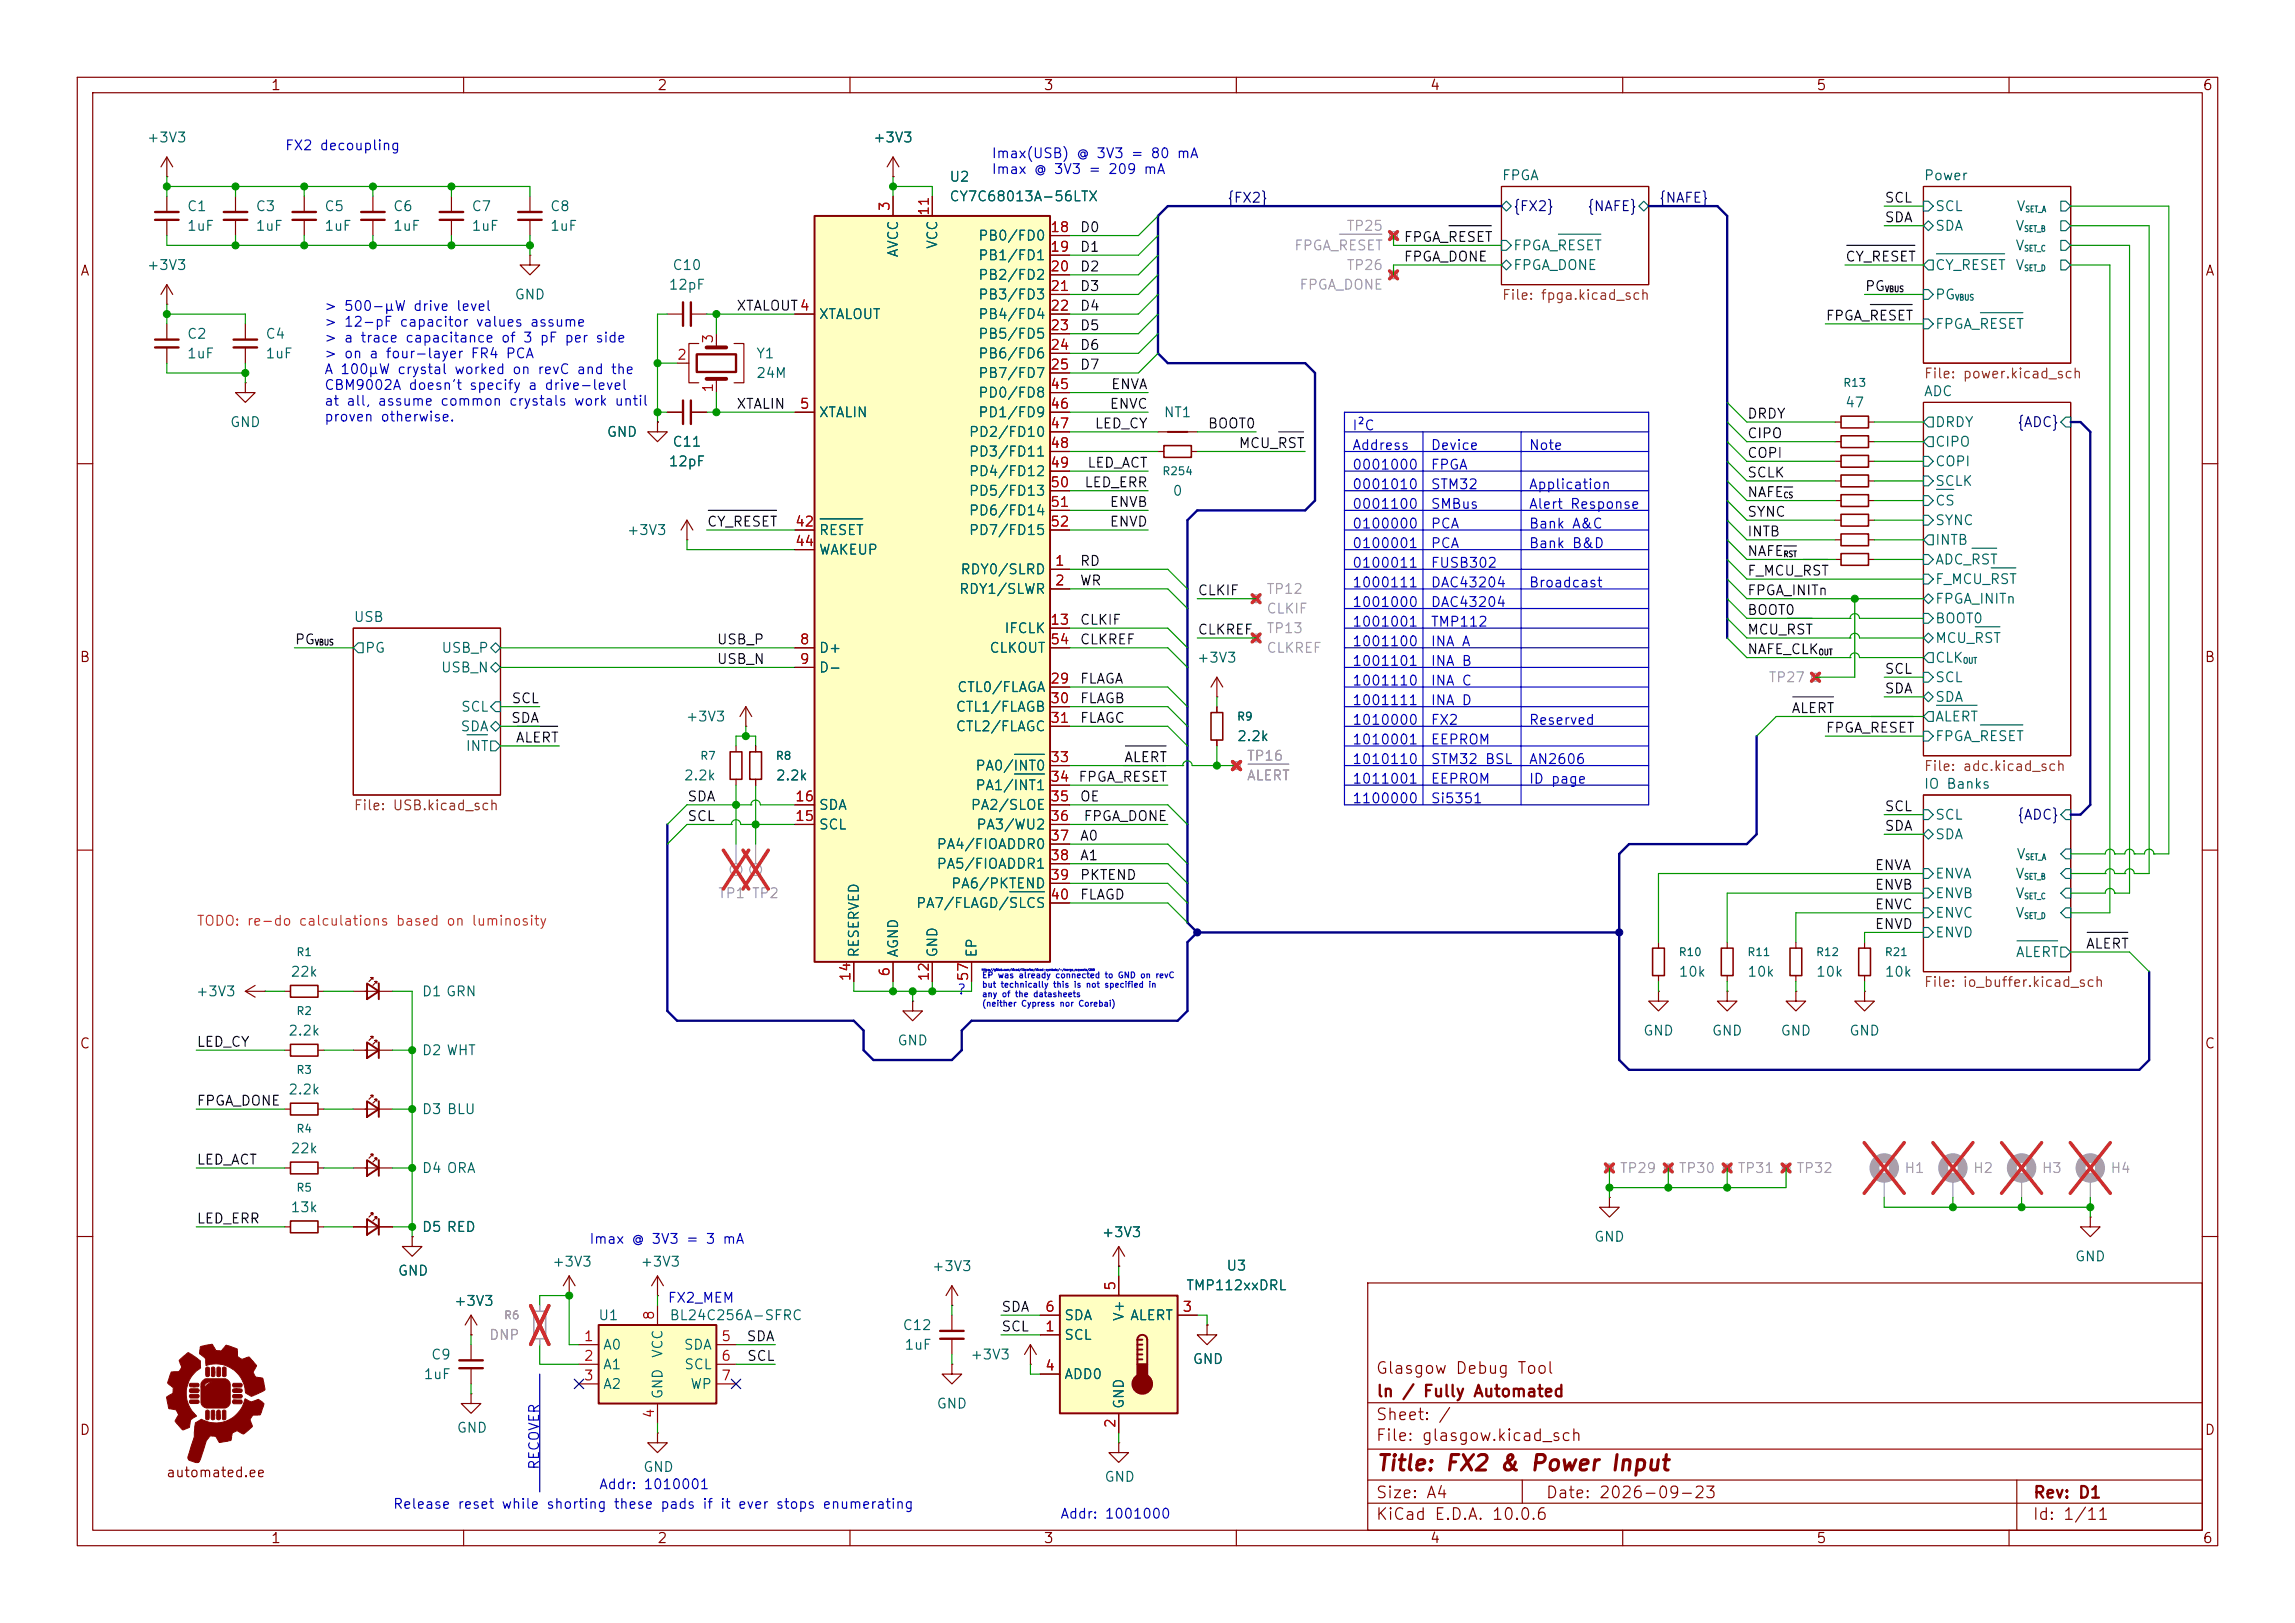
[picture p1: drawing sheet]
<svg xmlns="http://www.w3.org/2000/svg" width="297mm" height="210mm" viewBox="0 0 297 210" stroke-linecap="round" stroke-linejoin="round" font-family="sans-serif">
<defs><g id="words">
<text font-size="2" fill="#840000" x="178" y="190.8">Title: FX2 &amp; Power Input</text>
<g font-size="1.5" fill="#840000">
<text x="178" y="178.1">Glasgow Debug Tool</text>
<text x="178" y="184.1">Sheet: /</text>
<text x="178" y="181.1">ln / Fully Automated</text>
<text x="178" y="186.8">File: glasgow.kicad_sch</text>
<text x="178" y="197">KiCad E.D.A. 10.0.6</text>
<text x="178" y="194.2">Size: A4</text>
<text x="200" y="194.2">Date: 2026-09-23</text>
<text x="263" y="197">Id: 1/11</text>
<text x="263" y="194.2">Rev: D1</text>
</g>
<g font-size="1.3" fill="#840000">
<text x="35" y="12">1</text>
<text x="85" y="12">2</text>
<text x="135" y="12">3</text>
<text x="185" y="12">4</text>
<text x="235" y="12">5</text>
<text x="285" y="12">6</text>
<text x="10.3" y="36">A</text>
<text x="285.3" y="36">A</text>
<text x="10.2" y="86">B</text>
<text x="285.2" y="86">B</text>
<text x="10.2" y="136">C</text>
<text x="285.2" y="136">C</text>
<text x="10.2" y="186">D</text>
<text x="285.2" y="186">D</text>
<text x="21.4" y="191.5">automated.ee</text>
<text x="35" y="200">1</text>
<text x="85" y="200">2</text>
<text x="135" y="200">3</text>
<text x="185" y="200">4</text>
<text x="235" y="200">5</text>
<text x="285" y="200">6</text>
</g>
<g font-size="1.3" fill="#006464">
<text x="18.9" y="18.7">+3V3</text>
<text x="112.9" y="18.7">+3V3</text>
<text x="122.8" y="23.8">U2</text>
<text x="194.3" y="23.6">FPGA</text>
<text x="248.9" y="23.6">Power</text>
<text x="24.1" y="27.6">C1</text>
<text x="33" y="27.6">C3</text>
<text x="41.9" y="27.6">C5</text>
<text x="50.8" y="27.6">C6</text>
<text x="60.9" y="27.6">C7</text>
<text x="71.1" y="27.6">C8</text>
<text x="122.8" y="26.4">CY7C68013A-56LTX</text>
<text x="250.4" y="27.6">SCL</text>
<text x="260.9" y="27.6">V</text>
<text x="18.9" y="35.3">+3V3</text>
<text x="24.1" y="30.2">1uF</text>
<text x="33" y="30.2">1uF</text>
<text x="41.9" y="30.2">1uF</text>
<text x="50.8" y="30.2">1uF</text>
<text x="60.9" y="30.2">1uF</text>
<text x="71.1" y="30.2">1uF</text>
<text x="86.9" y="35.3">C10</text>
<text x="116.5" y="33.4" transform="rotate(-90 116.5 33.4)">AVCC</text>
<text x="121.6" y="32.3" transform="rotate(-90 121.6 32.3)">VCC</text>
<text x="126.5" y="31.4">PB0/FD0</text>
<text x="126.5" y="34">PB1/FD1</text>
<text x="195.7" y="35.3">FPGA_DONE</text>
<text x="195.7" y="32.7">FPGA_RESET</text>
<text x="250.4" y="30.2">SDA</text>
<text x="250.4" y="35.3">CY_RESET</text>
<text x="260.7" y="30.2">V</text>
<text x="260.7" y="32.7">V</text>
<text x="260.7" y="35.3">V</text>
<text x="66.5" y="39.1">GND</text>
<text x="86.5" y="37.8">12pF</text>
<text x="105.9" y="41.6">XTALOUT</text>
<text x="126.5" y="36.5">PB2/FD2</text>
<text x="126.5" y="39.1">PB3/FD3</text>
<text x="126.5" y="41.6">PB4/FD4</text>
<text x="250.4" y="39.1">PG</text>
<text x="24.1" y="44.1">C2</text>
<text x="24.1" y="46.7">1uF</text>
<text x="34.3" y="44.1">C4</text>
<text x="34.3" y="46.7">1uF</text>
<text x="97.8" y="46.7">Y1</text>
<text x="126.5" y="44.1">PB5/FD5</text>
<text x="126.5" y="46.7">PB6/FD6</text>
<text x="250.4" y="42.9">FPGA_RESET</text>
<text x="97.8" y="49.2">24M</text>
<text x="126.5" y="49.2">PB7/FD7</text>
<text x="126.5" y="51.8">PD0/FD8</text>
<text x="238.7" y="53">47</text>
<text x="248.9" y="51.6">ADC</text>
<text x="29.7" y="55.6">GND</text>
<text x="78.4" y="56.8">GND</text>
<text x="86.9" y="58.1">C11</text>
<text x="105.9" y="54.3">XTALIN</text>
<text x="125.3" y="56.8">PD2/FD10</text>
<text x="125.3" y="59.4">PD3/FD11</text>
<text x="126.5" y="54.3">PD1/FD9</text>
<text x="150.5" y="54.3">NT1</text>
<text x="250.4" y="55.6">DRDY</text>
<text x="250.4" y="58.1">CIPO</text>
<text x="86.5" y="60.7">12pF</text>
<text x="125.3" y="61.9">PD4/FD12</text>
<text x="125.3" y="64.5">PD5/FD13</text>
<text x="151.7" y="64.5">0</text>
<text x="250.4" y="63.2">SCLK</text>
<text x="250.4" y="65.7">CS</text>
<text x="250.4" y="60.7">COPI</text>
<text x="81" y="69.5">+3V3</text>
<text x="105.9" y="69.5">RESET</text>
<text x="125.3" y="67">PD6/FD14</text>
<text x="125.3" y="69.5">PD7/FD15</text>
<text x="250.4" y="68.3">SYNC</text>
<text x="250.4" y="70.8">INTB</text>
<text x="105.9" y="72.1">WAKEUP</text>
<text x="124" y="77.2">RDY1/SLWR</text>
<text x="124.2" y="74.6">RDY0/SLRD</text>
<text x="250.4" y="73.4">ADC_RST</text>
<text x="250.4" y="75.9">F_MCU_RST</text>
<text x="45.7" y="80.8">USB</text>
<text x="129.9" y="82.2">IFCLK</text>
<text x="250.4" y="81">BOOT0</text>
<text x="250.4" y="83.5">MCU_RST</text>
<text x="250.4" y="78.4">FPGA_INITn</text>
<text x="47.2" y="84.8">PG</text>
<text x="57" y="87.3">USB_N</text>
<text x="57" y="84.8">USB_P</text>
<text x="105.9" y="84.8">D+</text>
<text x="105.9" y="87.3">D-</text>
<text x="123.8" y="89.9">CTL0/FLAGA</text>
<text x="128" y="84.8">CLKOUT</text>
<text x="154.8" y="86.1">+3V3</text>
<text x="250.4" y="88.6">SCL</text>
<text x="250.4" y="86.1">CLK</text>
<text x="59.5" y="94.9">SDA</text>
<text x="59.6" y="92.4">SCL</text>
<text x="88.7" y="93.7">+3V3</text>
<text x="123.6" y="92.4">CTL1/FLAGB</text>
<text x="123.6" y="94.9">CTL2/FLAGC</text>
<text x="250.4" y="91.1">SDA</text>
<text x="250.4" y="93.7">ALERT</text>
<text x="60.2" y="97.5">INT</text>
<text x="88.4" y="101.3">2.2k</text>
<text x="100.3" y="101.3">2.2k</text>
<text x="126.1" y="100">PA0/INT0</text>
<text x="160" y="96.2">2.2k</text>
<text x="250.4" y="96.2">FPGA_RESET</text>
<text x="105.9" y="107.6">SCL</text>
<text x="105.9" y="105.1">SDA</text>
<text x="125.5" y="105.1">PA2/SLOE</text>
<text x="126.1" y="102.6">PA1/INT1</text>
<text x="126.3" y="107.6">PA3/WU2</text>
<text x="248.9" y="102.4">IO Banks</text>
<text x="250.4" y="106.4">SCL</text>
<text x="121.1" y="110.2">PA4/FIOADDR0</text>
<text x="121.1" y="112.7">PA5/FIOADDR1</text>
<text x="250.4" y="108.9">SDA</text>
<text x="250.4" y="114">ENVA</text>
<text x="260.7" y="114">V</text>
<text x="260.9" y="111.5">V</text>
<text x="118.5" y="117.8">PA7/FLAGD/SLCS</text>
<text x="123" y="115.3">PA6/PKTEND</text>
<text x="250.4" y="116.5">ENVB</text>
<text x="250.4" y="119.1">ENVC</text>
<text x="260.7" y="116.5">V</text>
<text x="260.7" y="119.1">V</text>
<text x="111.5" y="124" transform="rotate(-90 111.5 124)">RESERVED</text>
<text x="116.5" y="124" transform="rotate(-90 116.5 124)">AGND</text>
<text x="121.6" y="124" transform="rotate(-90 121.6 124)">GND</text>
<text x="126.7" y="124" transform="rotate(-90 126.7 124)">EP</text>
<text x="250.4" y="121.6">ENVD</text>
<text x="260.8" y="124.2">ALERT</text>
<text x="25.3" y="129.2">+3V3</text>
<text x="37.5" y="126.7">22k</text>
<text x="54.5" y="129.2">D1 GRN</text>
<text x="217.2" y="126.7">10k</text>
<text x="226" y="126.7">10k</text>
<text x="234.9" y="126.7">10k</text>
<text x="243.8" y="126.7">10k</text>
<text x="37.2" y="134.3">2.2k</text>
<text x="54.5" y="136.9">D2 WHT</text>
<text x="116" y="135.6">GND</text>
<text x="212.6" y="134.3">GND</text>
<text x="221.5" y="134.3">GND</text>
<text x="230.3" y="134.3">GND</text>
<text x="239.2" y="134.3">GND</text>
<text x="37.2" y="141.9">2.2k</text>
<text x="37.5" y="149.6">22k</text>
<text x="54.5" y="144.5">D3 BLU</text>
<text x="54.5" y="152.1">D4 ORA</text>
<text x="37.5" y="157.2">13k</text>
<text x="54.5" y="159.7">D5 RED</text>
<text x="142.5" y="160.4">+3V3</text>
<text x="206.2" y="161">GND</text>
<text x="51.4" y="165.4">GND</text>
<text x="71.4" y="164.2">+3V3</text>
<text x="82.8" y="164.2">+3V3</text>
<text x="120.5" y="164.8">+3V3</text>
<text x="153.4" y="167.3">TMP112xxDRL</text>
<text x="158.6" y="164.7">U3</text>
<text x="268.4" y="163.5">GND</text>
<text x="58.7" y="169.3">+3V3</text>
<text x="77.3" y="171.1">U1</text>
<text x="86.6" y="171.1">BL24C256A-SFRC</text>
<text x="116.7" y="172.4">C12</text>
<text x="137.6" y="173.7">SCL</text>
<text x="137.6" y="171.1">SDA</text>
<text x="145.7" y="171" transform="rotate(-90 145.7 171)">V+</text>
<text x="146.2" y="171.1">ALERT</text>
<text x="54.7" y="178.8">1uF</text>
<text x="55.7" y="176.2">C9</text>
<text x="78" y="175">A0</text>
<text x="78" y="177.5">A1</text>
<text x="86.1" y="175.8" transform="rotate(-90 86.1 175.8)">VCC</text>
<text x="88.4" y="175">SDA</text>
<text x="88.5" y="177.5">SCL</text>
<text x="117" y="175">1uF</text>
<text x="125.5" y="176.2">+3V3</text>
<text x="137.6" y="178.8">ADD0</text>
<text x="154.3" y="176.8">GND</text>
<text x="59" y="185.7">GND</text>
<text x="78" y="180">A2</text>
<text x="86.1" y="181.1" transform="rotate(-90 86.1 181.1)">GND</text>
<text x="89.3" y="180">WP</text>
<text x="121.1" y="182.6">GND</text>
<text x="145.7" y="182.4" transform="rotate(-90 145.7 182.4)">GND</text>
<text x="83.2" y="190.8">GND</text>
<text x="142.8" y="192">GND</text>
</g>
<g font-size="1.3" fill="#0000c2">
<text x="36.8" y="19.8">FX2 decoupling</text>
<text x="128.2" y="20.8">Imax(USB) @ 3V3 = 80 mA</text>
<text x="128.2" y="22.8">Imax @ 3V3 = 209 mA</text>
<text x="41.9" y="40.5">&gt; 500-µW drive level</text>
<text x="41.9" y="42.6">&gt; 12-pF capacitor values assume</text>
<text x="41.9" y="44.6">&gt; a trace capacitance of 3 pF per side</text>
<text x="41.9" y="46.7">&gt; on a four-layer FR4 PCA</text>
<text x="41.9" y="48.7">A 100µW crystal worked on revC and the</text>
<text x="41.9" y="50.8">CBM9002A doesn't specify a drive-level</text>
<text x="41.9" y="52.8">at all, assume common crystals work until</text>
<text x="41.9" y="54.9">proven otherwise.</text>
<text x="174.9" y="56">I²C</text>
<text x="174.9" y="58.5">Address</text>
<text x="185.1" y="58.5">Device</text>
<text x="197.8" y="58.5">Note</text>
<text x="174.9" y="61.1">0001000</text>
<text x="174.9" y="63.6">0001010</text>
<text x="185.1" y="61.1">FPGA</text>
<text x="185.1" y="63.6">STM32</text>
<text x="197.8" y="63.6">Application</text>
<text x="174.9" y="66.2">0001100</text>
<text x="174.9" y="68.7">0100000</text>
<text x="174.9" y="71.2">0100001</text>
<text x="185.1" y="66.2">SMBus</text>
<text x="185.1" y="68.7">PCA</text>
<text x="185.1" y="71.2">PCA</text>
<text x="197.8" y="66.2">Alert Response</text>
<text x="197.8" y="68.7">Bank A&amp;C</text>
<text x="197.8" y="71.2">Bank B&amp;D</text>
<text x="174.9" y="73.8">0100011</text>
<text x="174.9" y="76.3">1000111</text>
<text x="185.1" y="73.8">FUSB302</text>
<text x="185.1" y="76.3">DAC43204</text>
<text x="197.8" y="76.3">Broadcast</text>
<text x="174.9" y="78.9">1001000</text>
<text x="174.9" y="81.4">1001001</text>
<text x="174.9" y="83.9">1001100</text>
<text x="185.1" y="78.9">DAC43204</text>
<text x="185.1" y="81.4">TMP112</text>
<text x="185.1" y="83.9">INA A</text>
<text x="174.9" y="86.5">1001101</text>
<text x="174.9" y="89">1001110</text>
<text x="185.1" y="86.5">INA B</text>
<text x="185.1" y="89">INA C</text>
<text x="174.9" y="91.6">1001111</text>
<text x="174.9" y="94.1">1010000</text>
<text x="185.1" y="91.6">INA D</text>
<text x="185.1" y="94.1">FX2</text>
<text x="197.8" y="94.1">Reserved</text>
<text x="174.9" y="96.6">1010001</text>
<text x="174.9" y="99.2">1010110</text>
<text x="174.9" y="101.7">1011001</text>
<text x="185.1" y="96.6">EEPROM</text>
<text x="185.1" y="99.2">STM32 BSL</text>
<text x="185.1" y="101.7">EEPROM</text>
<text x="197.8" y="99.2">AN2606</text>
<text x="197.8" y="101.7">ID page</text>
<text x="174.9" y="104.3">1100000</text>
<text x="185.1" y="104.3">Si5351</text>
<text x="123.8" y="129">?</text>
<text x="76.2" y="161.3">Imax @ 3V3 = 3 mA</text>
<text x="86.3" y="168.9">FX2_MEM</text>
<text x="70.1" y="190.3" transform="rotate(-90 70.1 190.3)">RECOVER</text>
<text x="50.8" y="195.6">Release reset while shorting these pads if it ever stops enumerating</text>
<text x="77.4" y="193">Addr: 1010001</text>
<text x="137.1" y="196.8">Addr: 1001000</text>
</g>
<g font-size="1.3" fill="#a90000">
<text x="115.4" y="27.4" transform="rotate(-90 115.4 27.4)">3</text>
<text x="120.5" y="28" transform="rotate(-90 120.5 28)">11</text>
<text x="135.8" y="30.3">18</text>
<text x="135.8" y="32.9">19</text>
<text x="135.8" y="35.4">20</text>
<text x="103.4" y="40.5">4</text>
<text x="135.8" y="38">21</text>
<text x="135.8" y="40.5">22</text>
<text x="87.5" y="46.9">2</text>
<text x="92.6" y="44.5" transform="rotate(-90 92.6 44.5)">3</text>
<text x="135.8" y="43">23</text>
<text x="135.8" y="45.6">24</text>
<text x="92.6" y="50.9" transform="rotate(-90 92.6 50.9)">1</text>
<text x="103.4" y="53.2">5</text>
<text x="135.8" y="48.1">25</text>
<text x="135.8" y="50.7">45</text>
<text x="135.8" y="53.2">46</text>
<text x="135.8" y="55.7">47</text>
<text x="135.8" y="58.3">48</text>
<text x="135.8" y="60.8">49</text>
<text x="135.8" y="63.4">50</text>
<text x="135.8" y="65.9">51</text>
<text x="102.8" y="68.4">42</text>
<text x="102.8" y="71">44</text>
<text x="135.8" y="68.4">52</text>
<text x="136.4" y="73.5">1</text>
<text x="136.4" y="76.1">2</text>
<text x="103.4" y="83.7">8</text>
<text x="135.8" y="81.1">13</text>
<text x="135.8" y="83.7">54</text>
<text x="103.4" y="86.2">9</text>
<text x="135.8" y="88.8">29</text>
<text x="135.8" y="91.3">30</text>
<text x="135.8" y="93.8">31</text>
<text x="135.8" y="98.9">33</text>
<text x="135.8" y="101.5">34</text>
<text x="102.8" y="106.5">15</text>
<text x="102.8" y="104">16</text>
<text x="135.8" y="104">35</text>
<text x="135.8" y="106.5">36</text>
<text x="135.8" y="109.1">37</text>
<text x="135.8" y="111.6">38</text>
<text x="135.8" y="114.2">39</text>
<text x="135.8" y="116.7">40</text>
<text x="110.4" y="127.1" transform="rotate(-90 110.4 127.1)">14</text>
<text x="115.4" y="126.5" transform="rotate(-90 115.4 126.5)">6</text>
<text x="120.5" y="127.1" transform="rotate(-90 120.5 127.1)">12</text>
<text x="125.6" y="127.1" transform="rotate(-90 125.6 127.1)">57</text>
<text x="144.6" y="167.1" transform="rotate(-90 144.6 167.1)">5</text>
<text x="75.5" y="173.9">1</text>
<text x="85" y="170.9" transform="rotate(-90 85 170.9)">8</text>
<text x="93.2" y="173.9">5</text>
<text x="135.2" y="172.6">1</text>
<text x="135.2" y="170">6</text>
<text x="152.9" y="170">3</text>
<text x="75.5" y="176.4">2</text>
<text x="75.5" y="178.9">3</text>
<text x="93.2" y="176.4">6</text>
<text x="93.2" y="178.9">7</text>
<text x="135.2" y="177.7">4</text>
<text x="85" y="183.6" transform="rotate(-90 85 183.6)">4</text>
<text x="144.6" y="184.9" transform="rotate(-90 144.6 184.9)">2</text>
</g>
<g font-size="1.3" fill="#000084">
<text x="158.7" y="26.5">{FX2}</text>
<text x="195.7" y="27.6">{FX2}</text>
<text x="205.3" y="27.6">{NAFE}</text>
<text x="214.6" y="26.5">{NAFE}</text>
<text x="261" y="55.6">{ADC}</text>
<text x="261" y="106.4">{ADC}</text>
</g>
<g font-size="1.3" fill="#0f0f0f">
<text x="243.8" y="29.1">SDA</text>
<text x="243.8" y="26.5">SCL</text>
<text x="139.7" y="30.4">D0</text>
<text x="139.7" y="32.9">D1</text>
<text x="139.7" y="35.4">D2</text>
<text x="181.6" y="34.2">FPGA_DONE</text>
<text x="181.6" y="31.6">FPGA_RESET</text>
<text x="238.7" y="34.2">CY_RESET</text>
<text x="95.2" y="40.5">XTALOUT4</text>
<text x="139.7" y="40.5">D4</text>
<text x="139.7" y="38">D3</text>
<text x="236.2" y="41.8">FPGA_RESET</text>
<text x="241.3" y="38">PG</text>
<text x="139.7" y="45.6">D6</text>
<text x="139.7" y="43.1">D5</text>
<text x="95.2" y="53.2">XTALIN</text>
<text x="139.7" y="48.1">D7</text>
<text x="143.5" y="53.2">ENVC</text>
<text x="143.7" y="50.7">ENVA</text>
<text x="141.6" y="55.8">LED_CY</text>
<text x="156.2" y="55.8">BOOT0</text>
<text x="160.2" y="58.3">MCU_RST</text>
<text x="226" y="57">CIPO</text>
<text x="226" y="59.6">COPI</text>
<text x="226" y="54.5">DRDY</text>
<text x="140.3" y="63.4">LED_ERR</text>
<text x="140.6" y="60.8">LED_ACT</text>
<text x="143.5" y="65.9">ENVB</text>
<text x="226" y="62.1">SCLK</text>
<text x="226" y="64.6">NAFE</text>
<text x="91.4" y="68.5">CY_RESET</text>
<text x="143.5" y="68.5">ENVD</text>
<text x="226" y="69.7">INTB</text>
<text x="226" y="67.2">SYNC</text>
<text x="139.7" y="73.5">RD</text>
<text x="139.7" y="76.1">WR</text>
<text x="154.9" y="77.3">CLKIF</text>
<text x="226" y="77.3">FPGA_INITn</text>
<text x="226" y="74.8">F_MCU_RST</text>
<text x="226" y="72.3">NAFE</text>
<text x="38.1" y="83.7">PG</text>
<text x="92.7" y="83.7">USB_P</text>
<text x="139.7" y="83.7">CLKREF</text>
<text x="139.7" y="81.2">CLKIF</text>
<text x="154.9" y="82.4">CLKREF</text>
<text x="226" y="79.9">BOOT0</text>
<text x="226" y="82.4">MCU_RST</text>
<text x="92.7" y="86.2">USB_N</text>
<text x="139.7" y="88.8">FLAGA</text>
<text x="226" y="85">NAFE_CLK</text>
<text x="243.8" y="87.5">SCL</text>
<text x="66.1" y="93.9">SDA</text>
<text x="66.1" y="91.3">SCL</text>
<text x="139.7" y="93.9">FLAGC</text>
<text x="139.7" y="91.3">FLAGB</text>
<text x="231.8" y="92.6">ALERT</text>
<text x="236.2" y="95.1">FPGA_RESET</text>
<text x="243.8" y="90">SDA</text>
<text x="66.7" y="96.4">ALERT</text>
<text x="139.5" y="101.5">FPGA_RESET</text>
<text x="145.4" y="98.9">ALERT</text>
<text x="88.9" y="106.6">SCL</text>
<text x="88.9" y="104">SDA</text>
<text x="139.7" y="104">OE</text>
<text x="140.1" y="106.6">FPGA_DONE</text>
<text x="243.8" y="107.8">SDA</text>
<text x="243.8" y="105.3">SCL</text>
<text x="139.7" y="111.6">A1</text>
<text x="139.7" y="109.1">A0</text>
<text x="242.5" y="112.9">ENVA</text>
<text x="139.7" y="116.7">FLAGD</text>
<text x="139.7" y="114.2">PKTEND</text>
<text x="242.5" y="115.4">ENVB</text>
<text x="242.5" y="118">ENVC</text>
<text x="242.5" y="120.5">ENVD</text>
<text x="269.9" y="123.1">ALERT</text>
<text x="25.4" y="135.8">LED_CY</text>
<text x="25.4" y="143.4">FPGA_DONE</text>
<text x="25.4" y="151">LED_ACT</text>
<text x="25.4" y="158.6">LED_ERR</text>
<text x="96.5" y="173.9">SDA</text>
<text x="129.5" y="172.6">SCL</text>
<text x="129.5" y="170.1">SDA</text>
<text x="96.6" y="176.4">SCL</text>
</g>
<g font-size="1.3" fill="#989898">
<text x="167.4" y="32.7">FPGA_RESET</text>
<text x="174.2" y="35.3">TP26</text>
<text x="174.2" y="30.2">TP25</text>
<text x="168.1" y="37.8">FPGA_DONE</text>
<text x="163.8" y="77.2">TP12</text>
<text x="163.8" y="82.2">TP13</text>
<text x="163.8" y="79.7">CLKIF</text>
<text x="163.8" y="84.8">CLKREF</text>
<text x="228.8" y="88.6">TP27</text>
<text x="161.3" y="98.8">TP16</text>
<text x="161.3" y="101.3">ALERT</text>
<text x="92.8" y="116.5">TP1 TP2</text>
<text x="209.5" y="152.1">TP29</text>
<text x="217.2" y="152.1">TP30</text>
<text x="224.8" y="152.1">TP31</text>
<text x="232.4" y="152.1">TP32</text>
<text x="246.4" y="152.1">H1</text>
<text x="255.3" y="152.1">H2</text>
<text x="264.1" y="152.1">H3</text>
<text x="273" y="152.1">H4</text>
</g>
<g font-size="1.3" fill="#725600">
<text x="194.3" y="39.1">File: fpga.kicad_sch</text>
<text x="248.9" y="49.3">File: power.kicad_sch</text>
<text x="248.9" y="100.1">File: adc.kicad_sch</text>
<text x="45.7" y="105.2">File: USB.kicad_sch</text>
<text x="248.9" y="128">File: io_buffer.kicad_sch</text>
</g>
<text font-size="1.3" fill="#c60" x="25.4" y="120.1">TODO: re-do calculations based on luminosity</text>
<text font-size="1.3" fill="#a1a1a1" x="63.2" y="173.7">DNP</text>
<g font-size="1" fill="#006464">
<text x="238.5" y="50.3">R13</text>
<text x="150.3" y="61.7">R254</text>
<text x="160" y="93.5">R9</text>
<text x="90.5" y="98.6">R7</text>
<text x="100.3" y="98.6">R8</text>
<text x="38.3" y="124">R1</text>
<text x="217.2" y="124">R10</text>
<text x="226" y="124">R11</text>
<text x="234.9" y="124">R12</text>
<text x="243.8" y="124">R21</text>
<text x="38.3" y="131.6">R2</text>
<text x="38.3" y="139.2">R3</text>
<text x="38.3" y="146.8">R4</text>
<text x="38.3" y="154.4">R5</text>
</g>
<text font-size="1" fill="#989898" x="65.1" y="170.9">R6</text>
<g font-size=".8" fill="#006464">
<text x="262" y="27.6">SET_A</text>
<text x="261.9" y="30.2">SET_B</text>
<text x="261.9" y="32.7">SET_C</text>
<text x="261.9" y="35.3">SET_D</text>
<text x="253" y="39.1">VBUS</text>
<text x="254" y="86.1">OUT</text>
<text x="262" y="111.5">SET_A</text>
<text x="261.9" y="114">SET_B</text>
<text x="261.9" y="116.5">SET_C</text>
<text x="261.9" y="119.1">SET_D</text>
</g>
<g font-size=".8" fill="#0f0f0f">
<text x="243.9" y="38">VBUS</text>
<text x="230.8" y="64.7">CS</text>
<text x="230.8" y="72.3">RST</text>
<text x="40.7" y="83.7">VBUS</text>
<text x="235.3" y="85">OUT</text>
</g>
<g font-size=".8" fill="#0000c2">
<text x="127" y="126.8">EP was already connected to GND on revC</text>
<text x="127" y="128">but technically this is not specified in</text>
<text x="127" y="129.2">any of the datasheets</text>
<text x="127" y="130.4">(neither Cypress nor Corebai)</text>
</g>
<text font-size=".3" fill="#0000c2" x="127" y="125.7">https://gitlab.com/kicad/libraries/kicad-symbols/-/merge_requests/289</text>
</g></defs>
<g fill="none" stroke="#840000" stroke-width=".15">
<path d="M10 10h277v190h-277zM12 12h273v186h-273zM60 10v2M110 10v2M160 10v2M210 10v2M260 10v2M194.3 24.1h19.1v12.7h-19.1zM248.9 24.1h19.1v22.9h-19.1zM248.9 52.1h19.1v45.7h-19.1zM10 60h2M285 60h2"/>
<path d="M45.7 81.3h19.1v21.6h-19.1zM10 110h2M248.9 102.9h19.1v22.8h-19.1zM285 110h2M241.3 121.9v.8M241.3 126.2v.8M10 160h2M177 166h108v32h-108zM285 160h2M60 198v2M110 198v2M160 198v2"/>
<path d="M177 194.5h108M177 191.5h108M177 187.5h108M177 181.5h108M197 191.5v3M210 198v2M260 198v2M261 191.5v6.5"/>
</g>
<g fill="none" stroke="#006464" stroke-width=".15">
<path d="M194.3 31.1h.6l.7 .7-.7 .6h-.6zM194.3 26.7l.6-.7 .7 .7-.7 .6zM194.9 33.7l.7 .6-.7 .6-.6-.6zM201.7 30.3h5.5M212.1 26.7l.6-.7 .7 .7-.7 .6zM248.9 26h.7l.6 .7-.6 .6h-.7zM248.9 29.2l.7-.6 .6 .6-.6 .6zM248.9 37.5h.7l.6 .6-.6 .6h-.7zM249.6 33.7h.6v1.2h-.6l-.7-.6zM250.6 32.8h8.8M266.7 26h.6l.7 .7-.7 .6h-.6zM266.7 28.6h.6l.7 .6-.7 .6h-.6z"/>
<path d="M266.7 31.1h.6l.7 .7-.7 .6h-.6zM266.7 33.7h.6l.7 .6-.7 .6h-.6zM248.9 41.3h.7l.6 .6-.6 .6h-.7zM248.9 59.1h.7l.6 .6-.6 .6h-.7zM249.6 54h.6v1.2h-.6l-.7-.6zM249.6 56.5h.6v1.3h-.6l-.7-.6zM256.3 40.5h5.5M267.3 54h.7v1.2h-.7l-.6-.6zM248.9 66.7h.7l.6 .6-.6 .6h-.7zM248.9 61.6h.7l.6 .6-.6 .7h-.7zM248.9 64.1h.7l.6 .7-.6 .6h-.7zM248.9 71.8h.7l.6 .6-.6 .6h-.7z"/>
<path d="M248.9 79.4h.7l.6 .6-.6 .6h-.7zM248.9 77.5l.7-.7 .6 .7-.6 .6zM248.9 74.3h.7l.6 .6-.6 .7h-.7zM249.6 69.2h.6v1.3h-.6l-.7-.6zM250.6 63.3h2.2M255.2 70.9h3.2M257.7 73.5h3.2M46.4 83.2h.6v1.3h-.6l-.7-.7zM60.4 95.1h2.7M63.5 94l.6-.7 .7 .7-.7 .6zM63.5 86.4l.6-.7 .7 .7-.7 .6zM63.5 83.8l.6-.6 .7 .6-.7 .7z"/>
<path d="M63.5 95.9h.6l.7 .6-.7 .7h-.6zM64.1 90.8h.7v1.3h-.7l-.6-.7zM248.9 82.6l.7-.7 .6 .7-.6 .6zM248.9 87h.7l.6 .6-.6 .7h-.7zM248.9 94.6h.7l.6 .7-.6 .6h-.7zM249.6 89.5l.6 .7-.6 .6-.7-.6zM249.6 92.1h.6v1.2h-.6l-.7-.6zM249.6 84.5h.6v1.2h-.6l-.7-.6zM250.6 91.3h5.3M255.6 81.1h3.2M256.3 93.8h5.5M248.9 104.8h.7l.6 .6-.6 .6h-.7z"/>
<path d="M248.9 108l.7-.7 .6 .7-.6 .6zM248.9 112.4h.7l.6 .6-.6 .7h-.7zM248.9 114.9h.7l.6 .7-.6 .6h-.7zM248.9 117.5h.7l.6 .6-.6 .6h-.7zM267.3 104.8h.7v1.2h-.7l-.6-.6zM267.3 109.9h.7v1.2h-.7l-.6-.6zM267.3 112.4h.7v1.3h-.7l-.6-.7zM267.3 114.9h.7v1.3h-.7l-.6-.6zM267.3 117.5h.7v1.2h-.7l-.6-.6zM248.9 120h.7l.6 .7-.6 .6h-.7zM261 121.7h5.3M266.7 122.6h.6l.7 .6-.7 .6h-.6z"/>
</g>
<path d="M240.5 122.7h1.6v3.5h-1.6z" fill="none" stroke="#840000" stroke-width=".2"/>
<g fill="none" stroke="#a1a1a1" stroke-width=".15">
<path d="M231.1 151.1h.1M252.7 152.4v2.5"/>
<circle cx="231.1" cy="151.1" r=".51"/>
</g>
<path d="M230.6 150.6l1 1M231.6 150.6l-1 1M250.1 147.9l5.2 6.5M255.3 147.9l-5.2 6.5" fill="none" stroke="#e12e31" stroke-width=".46"/>
<circle cx="252.7" cy="151.1" r="1.27" fill="none" stroke="#a1a1a1" stroke-width="1.3"/>
<path d="M77.5 171.5h15.2v10.1h-15.2z" fill="#ffffc2"/>
<path d="M77.5 171.5h15.2v10.1h-15.2z" fill="none" stroke="#840000" stroke-width=".25"/>
<g fill="none" stroke="#840000" stroke-width=".15">
<path d="M21.6 22.9h.1M21.6 39.4h.1M21.6 20.3v2.6M21.6 25.4v2M21.6 28.4v2.1M21.6 36.8v2.6M21.6 20.3l-.8 1.3M21.6 20.3l.8 1.3M21.6 36.8l-.8 1.3M21.6 36.8l.8 1.3M30.5 25.4v2M30.5 28.4v2.1"/>
<path d="M68.6 33v1.3h1.2l-1.2 1.3-1.3-1.3h1.3M68.6 33h.1M21.6 41.9v2M21.6 45v2M31.7 49.5v1.3h1.3l-1.3 1.3-1.2-1.3h1.2M31.7 49.5h.1M31.7 41.9v2M31.7 45v2M85.1 54.6v1.3h1.3l-1.3 1.3-1.3-1.3h1.3M85.1 54.6h.1M86.4 53.3h2M87.6 47h1.6"/>
<path d="M89.4 53.3h2M90.4 44.5h-1.2v5h1.2M92.7 43.2v1.8M92.7 49v1.8M95 44.5h1.3v5h-1.3M237.5 57.2h.8M237.5 59.7h.8M241.8 57.2h.8M241.8 59.7h.8M88.9 69.9h.1M88.9 67.3l-.8 1.3M88.9 67.3l.8 1.3"/>
<path d="M88.9 67.3v2.6M237.5 72.4h.8M237.5 69.9h.8M237.5 67.3h.8M237.5 64.8h.8M237.5 62.2h.8M241.8 72.4h.8M241.8 69.9h.8M241.8 67.3h.8M241.8 64.8h.8M241.8 62.2h.8M97.8 96.5v.8"/>
<path d="M97.8 100.8v.8M118.1 129.5v1.3h1.3l-1.3 1.3-1.3-1.3h1.3M118.1 129.5h.1M214.6 128.3v1.2h-1.2l1.2 1.3 1.3-1.3h-1.3M214.6 128.3h.1M214.6 121.9v.8M214.6 126.2v.8M223.5 121.9v.8M223.5 126.2v.8M232.4 121.9v.8M232.4 126.2v.8M241.3 128.3v1.2h-1.3l1.3 1.3 1.3-1.3h-1.3"/>
<path d="M241.3 128.3h.1M208.3 154.9v1.3h1.2l-1.2 1.3-1.3-1.3h1.3M208.3 154.9h.1M73.7 167.6h.1M73.7 165.1l-.8 1.3M73.7 165.1l.7 1.3M73.7 165.1v2.5M74.9 174h2.6M74.9 176.5h2.6M74.9 179.1h2.6M85.1 167.6h.1M85.1 165.1v2.5"/>
<path d="M85.1 168.9v2.6M85.1 165.1l-.8 1.3M85.1 165.1l.8 1.3M92.7 174h2.5M92.7 176.5h2.5M92.7 179.1h2.5M123.2 168.9h.1M123.2 166.4v2.5M123.2 170.2v2M123.2 173.2v2.1M123.2 166.4l-.8 1.2M123.2 166.4l.8 1.2"/>
<path d="M85.1 185.4v1.3h1.3l-1.3 1.3-1.3-1.3h1.3M85.1 185.4h.1M85.1 181.6v2.6"/>
</g>
<path d="M238.3 56.4h3.5v1.5h-3.5zM238.3 58.9h3.5v1.6h-3.5zM238.3 71.6h3.5v1.6h-3.5zM238.3 69.1h3.5v1.5h-3.5zM238.3 66.5h3.5v1.6h-3.5zM238.3 64h3.5v1.5h-3.5zM238.3 61.5h3.5v1.5h-3.5zM97 97.3h1.6v3.5h-1.6zM213.9 122.7h1.5v3.5h-1.5zM222.8 122.7h1.5v3.5h-1.5zM231.6 122.7h1.6v3.5h-1.6z" fill="none" stroke="#840000" stroke-width=".2"/>
<circle cx="243.8" cy="151.1" r="1.27" fill="none" stroke="#a1a1a1" stroke-width="1.3"/>
<g fill="none" stroke="#a1a1a1" stroke-width=".15">
<path d="M234.9 87.6h.1M208.3 151.1h.1M215.9 151.1h.1M223.5 151.1h.1M243.8 152.4v2.5"/>
<circle cx="235" cy="87.6" r=".51"/>
<circle cx="208.3" cy="151.1" r=".51"/>
<circle cx="215.9" cy="151.1" r=".51"/>
<circle cx="223.5" cy="151.1" r=".51"/>
</g>
<path d="M234.4 87.1l1.1 1M235.5 87.1l-1.1 1M207.8 150.6l1 1M208.8 150.6l-1 1M215.4 150.6l1 1M216.4 150.6l-1 1M223 150.6l1 1M224 150.6l-1 1M241.2 147.9l5.2 6.5M246.4 147.9l-5.2 6.5" fill="none" stroke="#e12e31" stroke-width=".46"/>
<path d="M91.4 49h2.6M91.4 45h2.6" fill="none" stroke="#840000" stroke-width=".51"/>
<g fill="none" stroke="#840000" stroke-width=".3">
<path d="M20.1 27.4h3M20.1 28.4h3M29 27.4h3M29 28.4h3M20.1 43.9h3M20.1 45h3M30.2 43.9h3.1M30.2 45h3.1M88.4 51.8v3.1M89.4 51.8v3.1M90.2 45.8h5v2.3h-5zM121.7 172.2h3"/>
<path d="M121.7 173.2h3"/>
</g>
<path d="M137.2 167.6h15.2v15.3h-15.2z" fill="#ffffc2"/>
<path d="M137.2 167.6h15.2v15.3h-15.2zM147.2 173.4a.64 .64 0 0 1 .6-.7 .64 .64 0 0 1 .7 .7v3.1M147.2 173.4v3.1M147.2 173.4h.6M147.2 174h.6M147.2 174.6h.6M147.2 175.3h.6M147.2 175.9h.6" fill="none" stroke="#840000" stroke-width=".25"/>
<g fill="#840000" stroke="#840000" stroke-width=".25">
<path d="M147.2 176.5h1.3v1.9h-1.3z"/>
<circle cx="147.8" cy="179.1" r="1.27"/>
</g>
<g fill="none" stroke="#840000" stroke-width=".15">
<path d="M95.2 96.5v.8M96.5 94h.1M96.5 91.4l-.7 1.3M96.5 91.4l.8 1.3M96.5 91.4v2.6M95.2 100.8v.8M232.4 128.3v1.2h-1.3l1.3 1.3 1.3-1.3h-1.3M232.4 128.3h.1M123.2 176.5v1.3h1.3l-1.3 1.3-1.3-1.3h1.3M123.2 176.5h.1M133.3 176.5h.1M133.3 174l-.7 1.3"/>
<path d="M133.3 174l.8 1.3M133.3 174v2.5M134.6 172.7h2.6M134.6 170.2h2.6M134.6 177.8h2.6M144.8 163.8h.1M144.8 161.3v2.5M144.8 165.1v2.5M144.8 161.3l-.8 1.3M144.8 161.3l.7 1.3M152.4 170.2h2.5M156.2 171.5v1.2h1.3l-1.3 1.3-1.3-1.3h1.3"/>
<path d="M156.2 171.5h.1M144.8 186.7v1.3h1.2l-1.2 1.2-1.3-1.2h1.3M144.8 186.7h.1M144.8 182.9v2.5"/>
</g>
<path d="M94.5 97.3h1.5v3.5h-1.5z" fill="none" stroke="#840000" stroke-width=".2"/>
<path d="M105.4 27.9h30.5v96.6h-30.5z" fill="#ffffc2"/>
<path d="M105.4 27.9h30.5v96.6h-30.5zM151.1 55.9h2.6M47.5 127.3l1.5 1-1.5 1zM47.5 134.9l1.5 1-1.5 1zM49 127.3v2M49 134.9v2M47.5 150.1l1.5 1-1.5 1zM47.5 142.5l1.5 1-1.5 1zM47.5 157.7l1.5 1.1-1.5 1zM49 142.5v2M49 150.1v2M49 157.7v2.1" fill="none" stroke="#840000" stroke-width=".25"/>
<g fill="none" stroke="#840000" stroke-width=".15">
<path d="M39.4 25.4v2M39.4 28.4v2.1M48.3 25.4v2M48.3 28.4v2.1M58.4 25.4v2M58.4 28.4v2.1M68.6 25.4v2M68.6 28.4v2.1M115.6 22.9h.1M115.6 20.3v2.6M115.6 25.4v2.5M115.6 20.3l-.8 1.3"/>
<path d="M115.6 20.3l.7 1.3M120.6 25.4v2.5M135.9 30.5h2.5M135.9 33h2.5M135.9 35.6h2.5M135.9 38.1h2.5M85.1 54.6h.1M86.4 40.6h2M86.4 53.3h2M89.4 40.6h2M89.4 53.3h2M102.9 40.6h2.5"/>
<path d="M102.9 53.3h2.5M135.9 40.6h2.5M135.9 53.3h2.5M135.9 43.2h2.5M135.9 45.7h2.5M135.9 48.3h2.5M135.9 50.8h2.5M135.9 55.9h2.5M135.9 58.4h2.5M149.9 55.9h5M149.9 58.4h.7M154.2 58.4h.7"/>
<path d="M237.5 54.6h.8M241.8 54.6h.8M102.9 68.6h2.5M102.9 71.1h2.5M135.9 73.7h2.5M135.9 76.2h2.5M135.9 68.6h2.5M135.9 61h2.5M135.9 63.5h2.5M135.9 66h2.5M97.8 96.5v.8M102.9 83.8h2.5"/>
<path d="M102.9 86.4h2.5M135.9 83.8h2.5M135.9 81.3h2.5M135.9 88.9h2.5M135.9 91.4h2.5M135.9 94h2.5M135.9 99.1h2.5M157.5 90.2h.1M157.5 87.6l-.8 1.3M157.5 87.6l.7 1.3M157.5 87.6v2.6M157.5 91.4v.8"/>
<path d="M157.5 95.8v.7M97.8 100.8v.8M102.9 106.7h2.5M102.9 104.1h2.5M135.9 106.7h2.5M135.9 104.1h2.5M135.9 101.6h2.5M135.9 109.2h2.5M135.9 111.8h2.5M135.9 114.3h2.5M135.9 116.8h2.5M31.7 128.3h2.6"/>
<path d="M31.7 128.3l1.3 .7M33 127.5l-1.3 .8M34.3 128.3h.1M36.8 128.3h.8M36.8 135.9h.8M41.1 128.3h.8M41.1 135.9h.8M45.7 128.3h5.1M45.7 135.9h5.1M48.3 126.7v-.2h-.3h.3l-.5 .5M48.3 134.4v-.3h-.3h.3l-.5 .5M48.8 127.3v-.3h-.3h.3l-.5 .5"/>
<path d="M48.8 134.9v-.3h-.3h.3l-.5 .5M110.5 124.5v2.5M115.6 124.5v2.5M120.6 124.5v2.5M125.7 124.5v2.5M223.5 128.3v1.2h-1.3l1.3 1.3 1.3-1.3h-1.3M223.5 128.3h.1M36.8 151.1h.8M36.8 158.8h.8M36.8 143.5h.8M41.1 151.1h.8M41.1 158.8h.8"/>
<path d="M41.1 143.5h.8M45.7 151.1h5.1M45.7 158.8h5.1M45.7 143.5h5.1M48.3 149.6v-.2h-.3h.3l-.5 .5M48.3 142v-.3h-.3h.3l-.5 .5M48.3 157.2v-.2h-.3h.3l-.5 .5M48.8 150.1v-.2h-.3h.3l-.5 .5M48.8 142.5v-.3h-.3h.3l-.5 .5M48.8 157.7v-.2h-.3h.3l-.5 .5M270.5 157.5v1.3h1.3l-1.3 1.2-1.3-1.2h1.3M270.5 157.5h.1"/>
<path d="M53.3 160v1.3h1.3l-1.3 1.3-1.2-1.3h1.2M53.3 160h.1M61 172.7h.1M61 170.2v2.5M61 174v2M61 177v2.1M61 170.2l-.8 1.3M61 170.2l.7 1.3M134.6 172.7h2.6M134.6 170.2h2.6M134.6 177.8h2.6M144.8 163.8h.1"/>
<path d="M144.8 165.1v2.5M152.4 170.2h2.5M156.2 171.5h.1M61 180.3v1.3h1.2l-1.2 1.3-1.3-1.3h1.3M61 180.3h.1M144.8 182.9v2.5"/>
</g>
<path d="M106.1 67.1h5.5M131.3 97.6h3.9M130.7 115.4h4.5M131.3 100.2h3.9" fill="none" stroke="#006464" stroke-width=".15"/>
<g fill="none" stroke="#a1a1a1" stroke-width=".15">
<path d="M180.3 35.6h.1M180.3 30.5h.1M162.6 77.5h.1M160 99.1h.1M162.6 82.6h.1M95.2 109.2v2.6M97.8 109.2v2.6M261.6 152.4v2.5M270.5 152.4v2.5M69.8 168.9v.8M69.8 173.2v.8"/>
<circle cx="180.3" cy="30.5" r=".51"/>
<circle cx="180.3" cy="35.6" r=".51"/>
<circle cx="162.6" cy="77.5" r=".51"/>
<circle cx="160" cy="99.1" r=".51"/>
<circle cx="162.6" cy="82.6" r=".51"/>
<circle cx="95.2" cy="112.5" r=".76"/>
<circle cx="97.8" cy="112.5" r=".76"/>
</g>
<g fill="none" stroke="#e12e31" stroke-width=".46">
<path d="M179.8 35.1l1 1M179.8 30l1 1M180.8 35.1l-1 1M180.8 30l-1 1M162.1 77l1 1M163.1 77l-1 1M159.5 98.6l1 1M160.5 98.6l-1 1M162.1 82l1 1.1M163.1 82l-1 1.1M93.6 110l3.3 5M96.2 110l3.2 5"/>
<path d="M96.9 110l-3.3 5M99.4 110l-3.2 5M259 147.9l5.2 6.5M264.2 147.9l-5.2 6.5M267.9 147.9l5.2 6.5M273.1 147.9l-5.2 6.5M68.7 168.9l2.3 5.1M71 168.9l-2.3 5.1"/>
</g>
<g fill="none" stroke="#a1a1a1" stroke-width="1.3">
<circle cx="261.6" cy="151.1" r="1.27"/>
<circle cx="270.5" cy="151.1" r="1.27"/>
</g>
<path d="M37.8 27.4h3.1M37.8 28.4h3.1M46.7 27.4h3.1M46.7 28.4h3.1M56.9 27.4h3M56.9 28.4h3M67.1 27.4h3M67.1 28.4h3M88.4 39.1v3.1M89.4 39.1v3.1M59.4 176h3.1M59.4 177h3.1" fill="none" stroke="#840000" stroke-width=".3"/>
<path d="M150.6 57.7h3.6v1.5h-3.6zM238.3 53.8h3.5v1.6h-3.5zM156.7 92.2h1.5v3.6h-1.5zM37.6 127.5h3.5v1.5h-3.5zM37.6 135.1h3.5v1.6h-3.5zM37.6 150.4h3.5v1.5h-3.5zM37.6 158h3.5v1.5h-3.5zM37.6 142.7h3.5v1.6h-3.5z" fill="none" stroke="#840000" stroke-width=".2"/>
<g fill="#840000" stroke="#840000" stroke-width=".13">
<path d="M23.2 176l1-.9h.3l1.4 1 .1 .9a3.9 3.9 0 0 0-.6 6.3 .95 .95 0 0 0-.8 .9v.2a.34 .34 0 0 1-.4 .4l-.5 .2-.8-.8a.39 .39 0 0 1-.1-.7l.3-.4-.3-.7-1-.1-.2-1.4v-.2l.8-.4v-.3a.69 .69 0 0 0-.5-.9l-.2-.2 .4-1.4h1l.4-.6z"/>
<path d="M24.6 179h1l.2 .2-.2 .3h-.9l-.2-.2z"/>
<path d="M25.3 184.1l.8-.5a3.9 3.9 0 0 0 5.6-2.6l.2 .1a.98 .98 0 0 0 1.3 0 .65 .65 0 0 1 .7 .3 .63 .63 0 0 1 0 .9l-.2 .8h-1l-.2 .3a.4 .4 0 0 0 0 .6 .54 .54 0 0 1-.2 .9l-.2 .2a.9 .9 0 0 1-.7 .4l-.7-.4-.3 .2a.55 .55 0 0 0-.4 .7 .34 .34 0 0 1-.4 .4l-.9 .2a.37 .37 0 0 1-.6-.4l-.2-.3-.7-.1-.5 .6-.7 2.3-.3 .5a.99 .99 0 0 1-1-.2 .53 .53 0 0 1-.3-.9l.3-.8a4 4 0 0 0 .5-2.2z"/>
<path d="M24.5 181.3l.1-.1h1l.2 .2-.2 .2h-.9l-.2-.1z"/>
<path d="M24.6 179.8l1-.1a.27 .27 0 0 1 .2 .2 .27 .27 0 0 1-.2 .3h-1l-.1-.2z"/>
<path d="M24.5 180.5l.2-.1h.9l.2 .2-.2 .3h-1l-.1-.2z"/>
<path d="M26.7 182.5l.2-.1 .2 .2v.9a.23 .23 0 0 1-.2 .2 .23 .23 0 0 1-.3-.2z"/>
<path d="M26.6 177l.3-.1 .2 .1v1a.25 .25 0 0 1-.3 .1 .25 .25 0 0 1-.2-.2z"/>
<path d="M27.4 182.5h.3l.1 .1v1a.24 .24 0 0 1-.3 .1 .24 .24 0 0 1-.2-.2z"/>
<path d="M27.4 176.9a.24 .24 0 0 1 .3 0 .24 .24 0 0 1 .1 .2v.9l-.1 .1h-.2l-.1-.1z"/>
<path d="M28.1 182.5l.2-.1 .2 .2v1l-.2 .1-.3-.1z"/>
<path d="M28.1 176.9h.2l.2 .1v1l-.2 .1-.2-.1z"/>
<path d="M28.8 182.5l.2-.1 .2 .2v.9a.24 .24 0 0 1-.2 .2 .24 .24 0 0 1-.2-.1z"/>
<path d="M28.9 176.9h.1l.3 .1v1l-.2 .1-.3-.1v-1z"/>
<path d="M26.2 178.7l.4-.3h2.6l.3 .2 .3 .3v2.7l-.2 .3-.4 .3h-2.5a.88 .88 0 0 1-.7-.7v-2h.4v.3a1.47 1.47 0 0 1 1-1 .84 .84 0 0 0-1 .7h-.4v-.5z"/>
<path d="M30.1 179.8a1.38 1.38 0 0 1 1.2 0v.2l-.2 .2h-.8l-.2-.2z"/>
<path d="M30.1 180.5l1.1-.1 .2 .3-.2 .2h-1l-.1-.2z"/>
<path d="M30.2 179h1l.1 .1v.2l-.1 .2h-1l-.1-.2z"/>
<path d="M30.1 181.2l.1-.1 1 .1 .1 .2-.1 .2h-1l-.1-.2z"/>
<path d="M26 174.2l1.1-.2a.43 .43 0 0 1 .6 .4l.2 .4h.6h.2l.6-.7 1.4 .4v1l.6 .4 .9-.3 .9 1a.43 .43 0 0 1-.1 .6l-.3 .3 .3 .6a.55 .55 0 0 0 .7 .2 .36 .36 0 0 1 .4 .4l.2 1.1-.9 .5a1.37 1.37 0 0 1-1 .3l-.6-.4a3.9 3.9 0 0 0-5.2-3.5v-.8l-.3-.4a.63 .63 0 0 1-.4-.9z"/>
</g>
<path d="M173.3 30.3h5.5M161.5 98.9h5.3" fill="none" stroke="#989898" stroke-width=".15"/>
<path d="M69.1 169.7h1.5v3.5h-1.5z" fill="none" stroke="#a1a1a1" stroke-width=".2"/>
<g fill="none" stroke="#0f0f0f" stroke-width=".15">
<path d="M187.5 29.2h5.5M239 31.7h8.8M242.1 39.4h5.4M165.5 55.9h3.2M91.7 66h8.8M230.9 70.6h1.6M230.9 63h1.1M233.4 72.4h3.2M66.9 94h5.3M145.4 99.1h5.5M145.7 96.5h5.2M231.3 80h3.2"/>
<path d="M232 90.2h5.3M242.1 92.7h5.5M270.1 120.6h5.3"/>
</g>
<g fill="none" stroke="#0000c2" stroke-width=".15">
<path d="M174 55.9h39.4M174 58.4h39.4M174 53.3h39.4v50.8h-39.4zM184.1 55.9v48.2M196.8 55.9v48.2M174 61h39.4M174 63.5h39.4M174 66h39.4M174 68.6h39.4M174 71.1h39.4M174 73.7h39.4M174 76.2h39.4"/>
<path d="M174 78.7h39.4M174 81.3h39.4M174 83.8h39.4M174 86.4h39.4M174 88.9h39.4M174 91.4h39.4M174 94h39.4M174 96.5h39.4M174 99.1h39.4M174 101.6h39.4M69.8 177.8v15.2"/>
</g>
<path d="M194.3 26.7h-43.2l-1.2 1.2v17.8l1.2 1.3h17.8l1.3 1.3v16.5l-1.3 1.2h-14l-1.2 1.3v52.1l1.2 1.3M213.4 26.7h8.8l1.3 1.2v54.7M268 54.6h1.2l1.3 1.3v48.2l-1.3 1.3h-1.2M227.3 95.3v12.7l-1.2 1.2h-15.3l-1.3 1.3v26.7l1.3 1.2h66.1l1.2-1.2v-11.5M86.4 106.7v24.1l1.2 1.3h22.9l1.3 1.3v2.5l1.2 1.3h10.2l1.3-1.3v-2.5l1.2-1.3h26.7l1.3-1.3v-8.9l1.2-1.2M154.9 120.7h54.6" fill="none" stroke="#000084" stroke-width=".3"/>
<g fill="none" stroke="#009600" stroke-width=".15">
<path d="M21.6 24.1h47v1.3M21.6 30.5v1.3h47M21.6 22.9v2.5M21.6 39.4v2.5M30.5 24.1v1.3M30.5 30.5v1.3M39.4 24.1v1.3M39.4 30.5v1.3M48.3 24.1v1.3M48.3 30.5v1.3M58.4 24.1v1.3M58.4 30.5v1.3"/>
<path d="M68.6 30.5v2.5M115.6 24.1h5v1.3M115.6 22.9v2.5M149.9 35.6l-2.6 2.5h-8.9M149.9 38.1l-2.6 2.5h-8.9M149.9 27.9l-2.6 2.6h-8.9M149.9 33l-2.6 2.6h-8.9M149.9 30.5l-2.6 2.5h-8.9M180.3 30.5v1.3h14M194.3 34.3h-14v1.3M238.8 34.3h10.1M241.3 38.1h7.6"/>
<path d="M243.8 29.2h5.1M243.8 26.7h5.1M268 29.2h10.1v83.8h-1.9a.61 .61 0 0 0-.6-.6 .61 .61 0 0 0-.6 .6M268 34.3h5v83.8h-5M268 31.8h7.6v83.8h-1.9M268 26.7h12.7v83.8h-2M21.6 47v1.3h10.1M21.6 40.6h10.1v1.3M31.7 47v2.5M85.1 53.3h1.3M85.1 47h2.5M86.4 40.6h-1.3v14"/>
<path d="M91.4 53.3h11.5M91.4 40.6h11.5M92.7 40.6v2.6M92.7 50.8v2.5M138.4 55.9h11.5M138.4 53.3h10.2M138.4 50.8h10.2M138.4 58.4h11.5M149.9 45.7l-2.6 2.6h-8.9M149.9 43.2l-2.6 2.5h-8.9M149.9 40.6l-2.6 2.6h-8.9M154.9 55.9h7.7"/>
<path d="M154.9 58.4h14M223.5 54.6l2.6 2.6h11.4M223.5 59.7l2.6 2.5h11.4M223.5 57.2l2.6 2.5h11.4M223.5 52.1l2.6 2.5h11.4M236.2 41.9h12.7M242.6 57.2h6.3M242.6 59.7h6.3M242.6 54.6h6.3M88.9 69.9v1.2h14M91.4 68.6h11.5M138.4 63.5h10.2"/>
<path d="M138.4 61h10.2M138.4 66h10.2M138.4 68.6h10.2M138.4 73.7h12.7l2.6 2.5M138.4 76.2h12.7l2.6 2.5M154.9 77.5h7.7M223.5 62.2l2.6 2.6h11.4M223.5 64.8l2.6 2.5h11.4M223.5 74.9l2.6 2.6h22.8M223.5 69.9l2.6 2.5h11.4M223.5 67.3l2.6 2.6h11.4M223.5 77.5l2.6 2.5h13.3"/>
<path d="M223.5 72.4l2.6 2.5h22.8M240 77.5v10.1h-5.1M242.6 62.2h6.3M242.6 64.8h6.3M242.6 67.3h6.3M242.6 72.4h6.3M242.6 69.9h6.3M38.1 83.8h7.6M64.8 83.8h38.1M64.8 91.4h5M64.8 94h5M64.8 86.4h38.1"/>
<path d="M64.8 96.5h7.6M95.2 96.5v-1.2h2.6v1.2M96.5 94v1.3M138.4 99.1h14.7M138.4 83.8h12.7l2.6 2.6M138.4 81.3h12.7l2.6 2.5M138.4 91.4h12.7l2.6 2.6M138.4 88.9h12.7l2.6 2.5M138.4 94h12.7l2.6 2.5M153.1 99.1h.1M153.1 99.1a.61 .61 0 0 1 .6-.6 .61 .61 0 0 1 .6 .6h5.7M154.9 82.6h7.7"/>
<path d="M157.5 90.2v1.2M157.5 96.5v2.6M223.5 80l2.6 2.6h13.3M223.5 82.6l2.6 2.5h13.3M236.2 95.3h12.7M239.4 80h.1M239.4 80a.61 .61 0 0 1 .6-.6 .61 .61 0 0 1 .6 .6h8.3M239.4 85.1h.1M239.4 85.1a.61 .61 0 0 1 .6-.6 .61 .61 0 0 1 .6 .6h8.3M239.4 82.6h.1M239.4 82.6a.61 .61 0 0 1 .6-.7 .61 .61 0 0 1 .6 .7h8.3M243.8 87.6h5.1"/>
<path d="M243.8 90.2h5.1M248.9 92.7h-19l-2.6 2.6M94.6 106.7h.1M94.6 106.7a.61 .61 0 0 1 .6-.6 .61 .61 0 0 1 .7 .6h7M94.6 106.7h-5.7l-2.5 2.5M95.2 101.6v7.6M97.2 104.1h.1M97.2 104.1a.61 .61 0 0 1 .6-.6 .61 .61 0 0 1 .6 .6h4.5M97.2 104.1h-8.3l-2.5 2.6M97.8 101.6v7.6M138.4 104.1h12.7l2.6 2.6M138.4 106.7h12.7"/>
<path d="M138.4 116.8h12.7l2.6 2.6M138.4 111.8h12.7l2.6 2.5M138.4 109.2h12.7l2.6 2.6M138.4 101.6h12.7M138.4 114.3h12.7l2.6 2.5M243.8 108h5.1M243.8 105.4h5.1M248.9 115.6h-25.4v6.3M248.9 113h-34.3v8.9M248.9 118.1h-16.5v3.8M268 110.5h4.4a.61 .61 0 0 1 .6-.6 .61 .61 0 0 1 .7 .6M268 115.6h4.4a.61 .61 0 0 1 .6-.6 .61 .61 0 0 1 .7 .6"/>
<path d="M268 113h4.4M272.4 113h.1M272.4 113a.61 .61 0 0 1 .6-.6 .61 .61 0 0 1 .7 .6h1.3M273.7 110.5h1.3a.61 .61 0 0 1 .6-.6 .61 .61 0 0 1 .6 .6M273.7 110.5h.1M273.7 115.6h.1M275 113h.1M276.2 110.5h1.3a.61 .61 0 0 1 .6-.6 .61 .61 0 0 1 .6 .6M276.2 110.5h.1M278.7 110.5h.1M25.4 135.9h11.4M34.3 128.3h2.5"/>
<path d="M41.9 135.9h3.8M41.9 128.3h3.8M50.8 128.3h2.5v31.7M50.8 135.9h2.5M110.5 127v1.3h15.2v-1.3M115.6 127v1.3M118.1 128.3v1.2M120.6 127v1.3M214.6 127v1.3M223.5 127v1.3M232.4 127v1.3M241.3 127v1.3"/>
<path d="M248.9 120.7h-7.6v1.2M268 123.2h7.6l2.5 2.5M25.4 158.8h11.4M25.4 151.1h11.4M25.4 143.5h11.4M41.9 158.8h3.8M41.9 151.1h3.8M41.9 143.5h3.8M50.8 158.8h2.5M50.8 151.1h2.5M50.8 143.5h2.5M208.3 151.1v3.8"/>
<path d="M215.9 151.1v2.6M223.5 151.1v2.6M231.1 151.1v2.6h-22.8M243.8 154.9v1.3h26.7M252.7 154.9v1.3M261.6 154.9v1.3M270.5 154.9v2.6M61 172.7v1.3M61 179.1v1.2M69.8 168.9v-1.3h3.9v6.4h1.2M69.8 174v2.5h5.1M85.1 167.6v1.3"/>
<path d="M95.2 174h5.1M95.2 176.5h5.1M123.2 168.9v1.3M123.2 175.3v1.2M129.5 172.7h5.1M129.5 170.2h5.1M133.3 176.5v1.3h1.3M144.8 163.8v1.3M154.9 170.2h1.3v1.3M85.1 184.2v1.2M144.8 185.4v1.3"/>
</g>
<path d="M74.3 178.5l1.2 1.2M75.5 178.5l-1.2 1.2M94.6 178.5l1.3 1.2M95.9 178.5l-1.3 1.2" fill="none" stroke="#000084" stroke-width=".15"/>
<g fill="#009600" stroke="#009600" stroke-width=".13">
<circle cx="53.3" cy="151.1" r=".46"/>
<circle cx="53.3" cy="143.5" r=".46"/>
<circle cx="53.3" cy="158.8" r=".46"/>
<circle cx="39.4" cy="24.1" r=".46"/>
<circle cx="48.3" cy="24.1" r=".46"/>
<circle cx="48.3" cy="31.8" r=".46"/>
<circle cx="58.4" cy="24.1" r=".46"/>
<circle cx="39.4" cy="31.8" r=".46"/>
<circle cx="85.1" cy="47" r=".46"/>
<circle cx="85.1" cy="53.3" r=".46"/>
<circle cx="92.7" cy="40.6" r=".46"/>
<circle cx="92.7" cy="53.3" r=".46"/>
<circle cx="68.6" cy="31.8" r=".46"/>
<circle cx="58.4" cy="31.8" r=".46"/>
<circle cx="115.6" cy="128.3" r=".46"/>
<circle cx="73.7" cy="167.6" r=".46"/>
<circle cx="53.3" cy="135.9" r=".46"/>
<circle cx="21.6" cy="40.6" r=".46"/>
<circle cx="21.6" cy="24.1" r=".46"/>
<circle cx="30.5" cy="24.1" r=".46"/>
<circle cx="30.5" cy="31.8" r=".46"/>
<circle cx="31.7" cy="48.3" r=".46"/>
<circle cx="115.6" cy="24.1" r=".46"/>
<circle cx="97.8" cy="106.7" r=".46"/>
<circle cx="95.2" cy="104.1" r=".46"/>
<circle cx="96.5" cy="95.3" r=".46"/>
<circle cx="120.6" cy="128.3" r=".46"/>
<circle cx="118.1" cy="128.3" r=".46"/>
<circle cx="157.5" cy="99.1" r=".46"/>
<circle cx="270.5" cy="156.2" r=".46"/>
<circle cx="240" cy="77.5" r=".46"/>
<circle cx="252.7" cy="156.2" r=".46"/>
<circle cx="261.6" cy="156.2" r=".46"/>
<circle cx="208.3" cy="153.7" r=".46"/>
<circle cx="223.5" cy="153.7" r=".46"/>
<circle cx="215.9" cy="153.7" r=".46"/>
</g>
<g fill="#000084" stroke="#000084" stroke-width=".13">
<circle cx="209.5" cy="120.7" r=".46"/>
<circle cx="154.9" cy="120.7" r=".46"/>
</g>
<use href="#words"/>
</svg>
